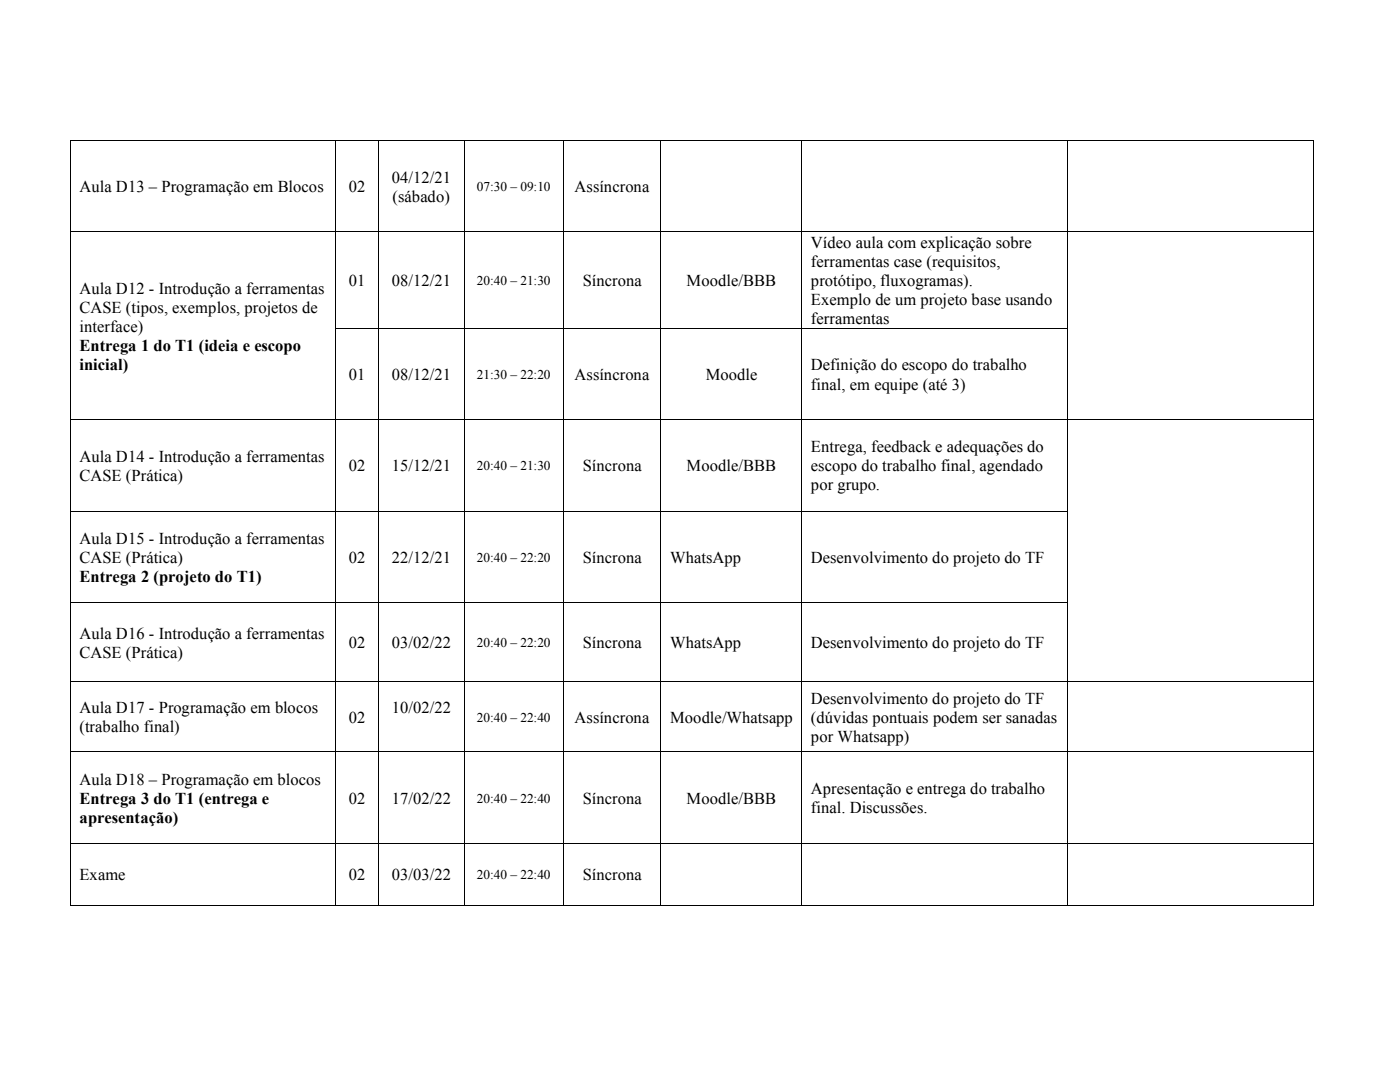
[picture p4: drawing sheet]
<svg xmlns="http://www.w3.org/2000/svg" width="279mm" height="216mm" viewBox="0 0 279 216" stroke-linecap="round" stroke-linejoin="round" font-family="sans-serif">
<defs><g id="words">
<g font-size="3.3">
<text x="15.9" y="38.4">Aula D13 – Programação em Blocos</text>
<text x="69.6" y="38.4">02</text>
<text x="78.2" y="36.5">04/12/21</text>
<text x="78.4" y="40.3">(sábado)</text>
<text x="114.7" y="38.4">Assíncrona</text>
<text x="161.8" y="49.5">Vídeo aula com explicação sobre</text>
<text x="161.8" y="53.3">ferramentas case (requisitos,</text>
<text x="15.9" y="58.6">Aula D12 - Introdução a ferramentas</text>
<text x="69.6" y="57.1">01</text>
<text x="78.2" y="57.1">08/12/21</text>
<text x="116.3" y="57.1">Síncrona</text>
<text x="137" y="57.1">Moodle/BBB</text>
<text x="161.8" y="57.1">protótipo, fluxogramas).</text>
<text x="15.9" y="62.4">CASE (tipos, exemplos, projetos de</text>
<text x="161.8" y="60.9">Exemplo de um projeto base usando</text>
<text x="161.8" y="64.7">ferramentas</text>
<text x="15.9" y="66.2">interface)</text>
<text x="15.9" y="70">Entrega 1 do T1 (ideia e escopo</text>
<text x="15.9" y="73.8">inicial)</text>
<text x="69.6" y="75.8">01</text>
<text x="78.2" y="75.8">08/12/21</text>
<text x="114.7" y="75.8">Assíncrona</text>
<text x="140.8" y="75.8">Moodle</text>
<text x="161.8" y="73.9">Definição do escopo do trabalho</text>
<text x="161.8" y="77.7">final, em equipe (até 3)</text>
<text x="15.9" y="92.2">Aula D14 - Introdução a ferramentas</text>
<text x="15.9" y="96">CASE (Prática)</text>
<text x="69.6" y="94.1">02</text>
<text x="78.2" y="94.1">15/12/21</text>
<text x="116.3" y="94.1">Síncrona</text>
<text x="137" y="94.1">Moodle/BBB</text>
<text x="161.8" y="90.3">Entrega, feedback e adequações do</text>
<text x="161.8" y="94.1">escopo do trabalho final, agendado</text>
<text x="161.8" y="97.8">por grupo.</text>
<text x="15.9" y="108.5">Aula D15 - Introdução a ferramentas</text>
<text x="15.9" y="112.3">CASE (Prática)</text>
<text x="69.6" y="112.3">02</text>
<text x="78.2" y="112.3">22/12/21</text>
<text x="116.3" y="112.3">Síncrona</text>
<text x="133.7" y="112.3">WhatsApp</text>
<text x="161.8" y="112.3">Desenvolvimento do projeto do TF</text>
<text x="15.9" y="116.1">Entrega 2 (projeto do T1)</text>
<text x="15.9" y="127.4">Aula D16 - Introdução a ferramentas</text>
<text x="15.9" y="131.2">CASE (Prática)</text>
<text x="69.6" y="129.3">02</text>
<text x="78.2" y="129.3">03/02/22</text>
<text x="116.3" y="129.3">Síncrona</text>
<text x="133.7" y="129.3">WhatsApp</text>
<text x="161.8" y="129.3">Desenvolvimento do projeto do TF</text>
<text x="15.9" y="142.3">Aula D17 - Programação em blocos</text>
<text x="78.2" y="142.3">10/02/22</text>
<text x="161.8" y="140.4">Desenvolvimento do projeto do TF</text>
<text x="15.9" y="146.1">(trabalho final)</text>
<text x="69.6" y="144.2">02</text>
<text x="114.7" y="144.2">Assíncrona</text>
<text x="133.7" y="144.2">Moodle/Whatsapp</text>
<text x="161.8" y="144.2">(dúvidas pontuais podem ser sanadas</text>
<text x="161.8" y="148.1">por Whatsapp)</text>
<text x="15.9" y="156.6">Aula D18 – Programação em blocos</text>
<text x="15.9" y="160.4">Entrega 3 do T1 (entrega e</text>
<text x="69.6" y="160.4">02</text>
<text x="78.2" y="160.4">17/02/22</text>
<text x="116.3" y="160.4">Síncrona</text>
<text x="137" y="160.4">Moodle/BBB</text>
<text x="161.8" y="158.5">Apresentação e entrega do trabalho</text>
<text x="15.9" y="164.2">apresentação)</text>
<text x="161.8" y="162.3">final. Discussões.</text>
<text x="15.9" y="175.6">Exame</text>
<text x="69.6" y="175.6">02</text>
<text x="78.2" y="175.6">03/03/22</text>
<text x="116.3" y="175.6">Síncrona</text>
</g>
<g font-size="2.7">
<text x="95.2" y="38.1">07:30 – 09:10</text>
<text x="95.2" y="56.8">20:40 – 21:30</text>
<text x="95.2" y="75.6">21:30 – 22:20</text>
<text x="95.2" y="93.8">20:40 – 21:30</text>
<text x="95.2" y="112.1">20:40 – 22:20</text>
<text x="95.2" y="129.1">20:40 – 22:20</text>
<text x="95.2" y="144.1">20:40 – 22:40</text>
<text x="95.2" y="160.1">20:40 – 22:40</text>
<text x="95.2" y="175.4">20:40 – 22:40</text>
</g>
</g></defs>
<g fill="#000">
<path d="M14 27.9h.2v.2h-.2zM66.9 27.9h.2v.2h-.2zM75.4 27.9h.2v.2h-.2zM92.5 27.9l.2 .2zM112.4 27.9l.1 .2zM131.8 27.9h.2v.2h-.2zM159.9 27.9h.2v.2h-.2zM213 27.9h.1v.2h-.1zM262.1 27.9h.2v.2h-.2zM14 46.2h.2v.2h-.2zM66.9 46.2h.2v.2h-.2zM75.4 46.2h.2v.2h-.2z"/>
<path d="M92.5 46.2h.2v.2h-.2zM112.4 46.2h.1v.2h-.1zM131.8 46.2h.2v.2h-.2zM159.9 46.2h.2v.2h-.2zM213 46.2h.1v.2h-.1zM262.1 46.2h.2v.2h-.2zM14 65.4h.2v.2h-.2zM66.9 65.4h.2v.2h-.2zM75.4 65.4h.2v.2h-.2zM92.5 65.4h.2v.2h-.2zM112.4 65.4h.1v.2h-.1zM131.8 65.4h.2v.2h-.2z"/>
<path d="M159.9 65.4h.2v.2h-.2zM213 65.4h.1v.2h-.1zM262.1 65.4h.2v.2h-.2zM14 83.7h.2v.1h-.2zM66.9 83.7h.2v.1h-.2zM75.4 83.7h.2v.1h-.2zM92.5 83.7l.2 .1zM112.4 83.7l.1 .1zM131.8 83.7h.2v.1h-.2zM159.9 83.7h.2v.1h-.2zM213 83.7h.1v.1h-.1zM262.1 83.7h.2v.1h-.2z"/>
<path d="M14 101.9h.2v.2h-.2zM66.9 101.9h.2v.2h-.2zM75.4 101.9h.2v.2h-.2zM92.5 101.9h.2v.2h-.2zM112.4 101.9h.1v.2h-.1zM131.8 101.9h.2v.2h-.2zM159.9 101.9h.2v.2h-.2zM213 101.9h.1v.2h-.1zM262.1 101.9h.2v.2h-.2zM14 120.1h.2v.2h-.2zM14 136h.2v.1h-.2zM66.9 120.1h.2v.2h-.2z"/>
<path d="M66.9 136h.2v.1h-.2zM75.4 120.1h.2v.2h-.2zM75.4 136h.2v.1h-.2zM92.5 120.1l.2 .2zM92.5 136h.2v.1h-.2zM112.4 120.1l.1 .2zM112.4 136h.1v.1h-.1zM131.8 120.1h.2v.2h-.2zM131.8 136h.2v.1h-.2zM159.9 120.1h.2v.2h-.2zM159.9 136h.2v.1h-.2zM213 120.1h.1v.2h-.1z"/>
<path d="M213 136h.1v.1h-.1zM262.1 120.1h.2v.2h-.2zM262.1 136h.2v.1h-.2zM14 150h.2v.1h-.2zM66.9 150h.2v.1h-.2zM75.4 150h.2v.1h-.2zM92.5 150l.2 .1zM112.4 150l.1 .1zM131.8 150h.2v.1h-.2zM159.9 150h.2v.1h-.2zM213 150h.1v.1h-.1zM262.1 150h.2v.1h-.2z"/>
<path d="M14 168.2h.2v.2h-.2zM66.9 168.2h.2v.2h-.2zM75.4 168.2h.2v.2h-.2zM92.5 168.2h.2v.2h-.2zM112.4 168.2h.1v.2h-.1zM131.8 168.2h.2v.2h-.2zM159.9 168.2h.2v.2h-.2zM213 168.2h.1v.2h-.1zM262.1 168.2h.2v.2h-.2zM14 180.6h.2v.1h-.2zM66.9 180.6h.2v.1h-.2zM75.4 180.6h.2v.1h-.2z"/>
<path d="M92.5 180.6l.2 .1zM112.4 180.6l.1 .1zM131.8 180.6h.2v.1h-.2zM159.9 180.6h.2v.1h-.2zM213 180.6h.1v.1h-.1zM262.1 180.6h.2v.1h-.2z"/>
</g>
<g fill="none" stroke="#000" stroke-width=".2">
<path d="M14.1 28.1v18.1M14.2 28h52.7M67 28.1v18.1M67.1 28h8.3M75.5 28.1v18.1M75.6 28h16.9M92.6 28.1v18.1M92.7 28h19.7M112.4 28.1v18.1M112.5 28h19.3M131.9 28.1v18.1M132 28h27.9"/>
<path d="M160 28.1v18.1M160.1 28h52.9M213.1 28.1v18.1M213.1 28h49M262.2 28.1v18.1M14.1 46.4v19M14.2 46.3h52.7M67 46.4v19M67.1 46.3h8.3M75.5 46.4v19M75.6 46.3h16.9M92.6 46.4v19"/>
<path d="M92.7 46.3h19.7M112.4 46.4v19M112.5 46.3h19.3M131.9 46.4v19M132 46.3h27.9M160 46.4v19M160.1 46.3h52.9M213.1 46.4v19M213.1 46.3h49M262.2 46.4v19M14.1 65.6v18.1M67 65.6v18.1"/>
<path d="M67.1 65.5h8.3M75.5 65.6v18.1M75.6 65.5h16.9M92.6 65.6v18.1M92.7 65.5h19.7M112.4 65.6v18.1M112.5 65.5h19.3M131.9 65.6v18.1M132 65.5h27.9M160 65.6v18.1M160.1 65.5h52.9M213.1 65.6v18.1"/>
<path d="M262.2 65.6v18.1M14.1 83.8v18.1M14.2 83.7h52.7M67 83.8v18.1M67.1 83.7h8.3M75.5 83.8v18.1M75.6 83.7h16.9M92.6 83.8v18.1M92.7 83.7h19.7M112.4 83.8v18.1M112.5 83.7h19.3M131.9 83.8v18.1"/>
<path d="M132 83.7h27.9M160 83.8v18.1M160.1 83.7h52.9M213.1 83.8v18.1M213.1 83.7h49M262.2 83.8v18.1M14.1 102.1v18M14.2 102h52.7M67 102.1v18M67.1 102h8.3M75.5 102.1v18M75.6 102h16.9"/>
<path d="M92.6 102.1v18M92.7 102h19.7M112.4 102.1v18M112.5 102h19.3M131.9 102.1v18M132 102h27.9M160 102.1v18M160.1 102h52.9M213.1 102.1v18M262.2 102.1v18M14.1 120.3v15.7M14.1 136.1v13.9"/>
<path d="M14.2 120.2h52.7M14.2 136.1h52.7M67 120.3v15.7M67 136.1v13.9M67.1 120.2h8.3M67.1 136.1h8.3M75.5 120.3v15.7M75.5 136.1v13.9M75.6 120.2h16.9M75.6 136.1h16.9M92.6 120.3v15.7M92.6 136.1v13.9"/>
<path d="M92.7 120.2h19.7M92.7 136.1h19.7M112.4 120.3v15.7M112.4 136.1v13.9M112.5 120.2h19.3M112.5 136.1h19.3M131.9 120.3v15.7M131.9 136.1v13.9M132 120.2h27.9M132 136.1h27.9M160 120.3v15.7M160 136.1v13.9"/>
<path d="M160.1 120.2h52.9M160.1 136.1h52.9M213.1 120.3v15.7M213.1 136.1v13.9M213.1 136.1h49M262.2 120.3v15.7M262.2 136.1v13.9M14.1 150.1v18.1M14.2 150.1h52.7M67 150.1v18.1M67.1 150.1h8.3M75.5 150.1v18.1"/>
<path d="M75.6 150.1h16.9M92.6 150.1v18.1M92.7 150.1h19.7M112.4 150.1v18.1M112.5 150.1h19.3M131.9 150.1v18.1M132 150.1h27.9M160 150.1v18.1M160.1 150.1h52.9M213.1 150.1v18.1M213.1 150.1h49M262.2 150.1v18.1"/>
<path d="M14.1 168.4v12.2M14.2 168.3h52.7M67 168.4v12.2M67.1 168.3h8.3M75.5 168.4v12.2M75.6 168.3h16.9M92.6 168.4v12.2M92.7 168.3h19.7M112.4 168.4v12.2M112.5 168.3h19.3M131.9 168.4v12.2M132 168.3h27.9"/>
<path d="M160 168.4v12.2M160.1 168.3h52.9M213.1 168.4v12.2M213.1 168.3h49M262.2 168.4v12.2M14.2 180.6h52.7M67.1 180.6h8.3M75.6 180.6h16.9M92.7 180.6h19.7M112.5 180.6h19.3M132 180.6h27.9M160.1 180.6h52.9"/>
<path d="M213.1 180.6h49"/>
</g>
<use href="#words"/>
</svg>
